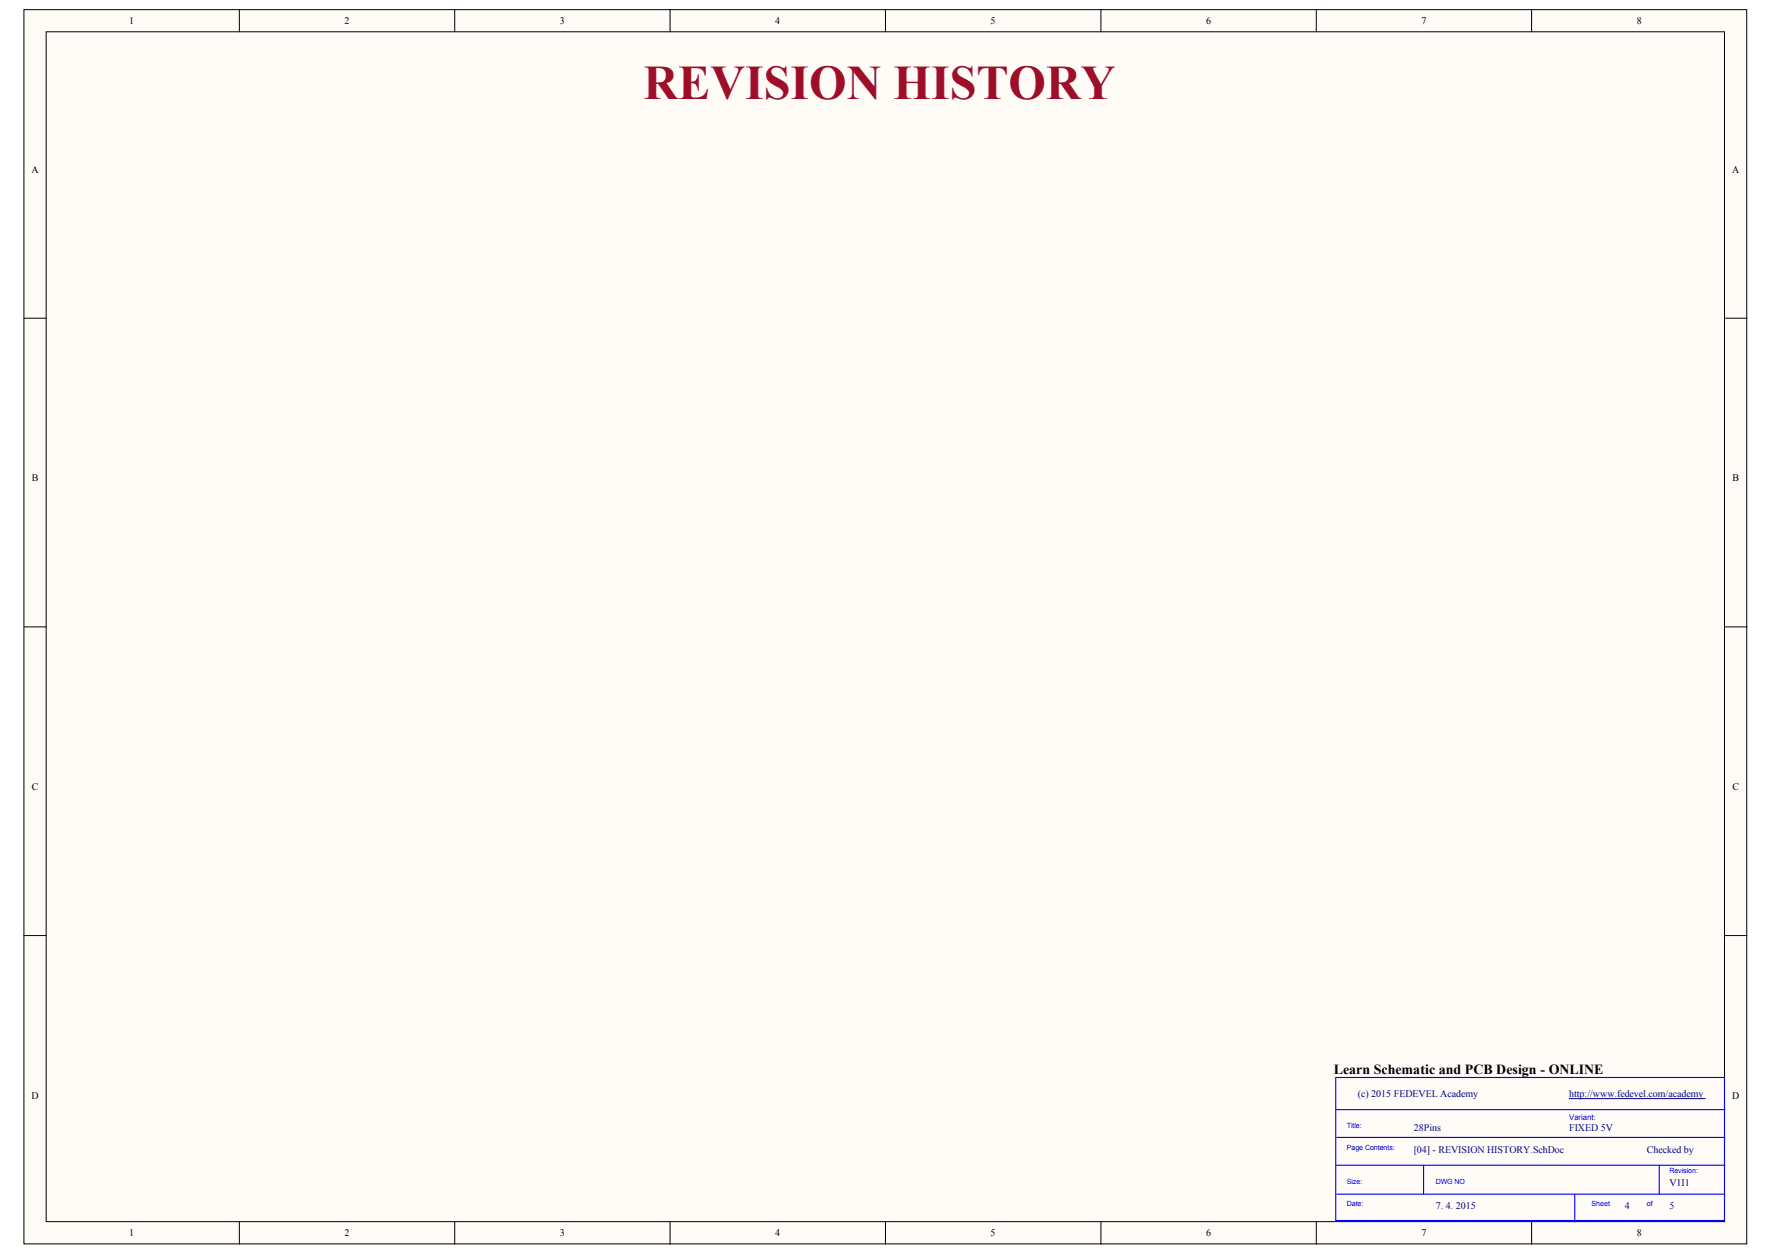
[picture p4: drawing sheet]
<svg xmlns="http://www.w3.org/2000/svg" width="420mm" height="297mm" viewBox="0 0 420 297" stroke-linecap="round" stroke-linejoin="round" font-family="sans-serif">
<defs><g id="words">
<text font-size="11.4" fill="#9e0e29" x="152.4" y="23.5">REVISION HISTORY</text>
<text font-size="3.3" x="315.8" y="254.3">Learn Schematic and PCB Design - ONLINE</text>
<g font-size="2.4">
<text x="30.6" y="5.7">1</text>
<text x="81.6" y="5.7">2</text>
<text x="132.6" y="5.7">3</text>
<text x="183.6" y="5.7">4</text>
<text x="234.5" y="5.7">5</text>
<text x="285.6" y="5.7">6</text>
<text x="336.6" y="5.7">7</text>
<text x="387.6" y="5.7">8</text>
<text x="7.4" y="40.9">A</text>
<text x="410.1" y="40.9">A</text>
<text x="7.5" y="113.9">B</text>
<text x="410.2" y="113.9">B</text>
<text x="7.5" y="187">C</text>
<text x="410.2" y="187">C</text>
<text x="7.4" y="260.1">D</text>
<text x="410.1" y="260.1">D</text>
<text x="30.6" y="292.6">1</text>
<text x="81.6" y="292.6">2</text>
<text x="132.6" y="292.6">3</text>
<text x="183.6" y="292.6">4</text>
<text x="234.5" y="292.6">5</text>
<text x="285.6" y="292.6">6</text>
<text x="336.6" y="292.6">7</text>
<text x="387.6" y="292.6">8</text>
</g>
<g font-size="2.4" fill="#000080">
<text x="321.5" y="259.7">(c) 2015 FEDEVEL Academy</text>
<text x="371.5" y="259.7">http://www.fedevel.com/academy</text>
<text x="334.7" y="267.7">28Pins</text>
<text x="371.5" y="267.7">FIXED 5V</text>
<text x="334.7" y="272.9">[04] - REVISION HISTORY.SchDoc</text>
<text x="389.9" y="272.9">Checked by</text>
<text x="395.3" y="280.8">V1I1</text>
<text x="340" y="286.1">7. 4. 2015</text>
<text x="384.7" y="286.1">4</text>
<text x="395.3" y="286.1">5</text>
</g>
<text font-size="1.9" fill="#00f" x="371.5" y="265.1">Variant:</text>
<g font-size="1.7" fill="#00f">
<text x="318.9" y="267">Title:</text>
<text x="318.9" y="272.2">Page Contents:</text>
<text x="318.9" y="280.2">Size:</text>
<text x="340" y="280.2">DWG NO</text>
<text x="395.3" y="277.6">Revision:</text>
<text x="318.9" y="285.4">Date:</text>
<text x="376.8" y="285.4">Sheet</text>
<text x="389.9" y="285.4">of</text>
</g>
</g></defs>
<g fill="#fffcf8" stroke="#000" stroke-width=".24">
<path d="M5.7 2.3h407.9v292.1h-407.9z"/>
<path d="M10.9 7.5h397.4v281.6h-397.4z"/>
</g>
<g fill="none" stroke="#000" stroke-width=".24">
<path d="M56.7 2.3v5.2M107.7 2.3v5.2M158.7 2.3v5.2M209.7 2.3v5.2M260.7 2.3v5.2M311.7 2.3v5.2M362.7 2.3v5.2M5.7 75.3h5.2M408.4 75.3h5.3M5.7 148.4h5.2M408.4 148.4h5.3M5.7 221.4h5.2"/>
<path d="M408.4 221.4h5.3M56.7 289.2v5.3M107.7 289.2v5.3M158.7 289.2v5.3M209.7 289.2v5.3M260.7 289.2v5.3M311.7 289.2v5.3M362.7 289.2v5.3"/>
</g>
<path d="M316.3 255h92v33.9h-92zM316.3 262.6h92.1M316.3 275.8h92.1M316.5 269.2h91.9M337.1 275.8v6.8M392.9 275.8v6.8M316.5 282.6h91.9M372.9 282.6v6.6" fill="none" stroke="#00f" stroke-width=".26"/>
<path d="M371.6 260h32.2" fill="none" stroke="#000080" stroke-width=".24"/>
<use href="#words"/>
</svg>
